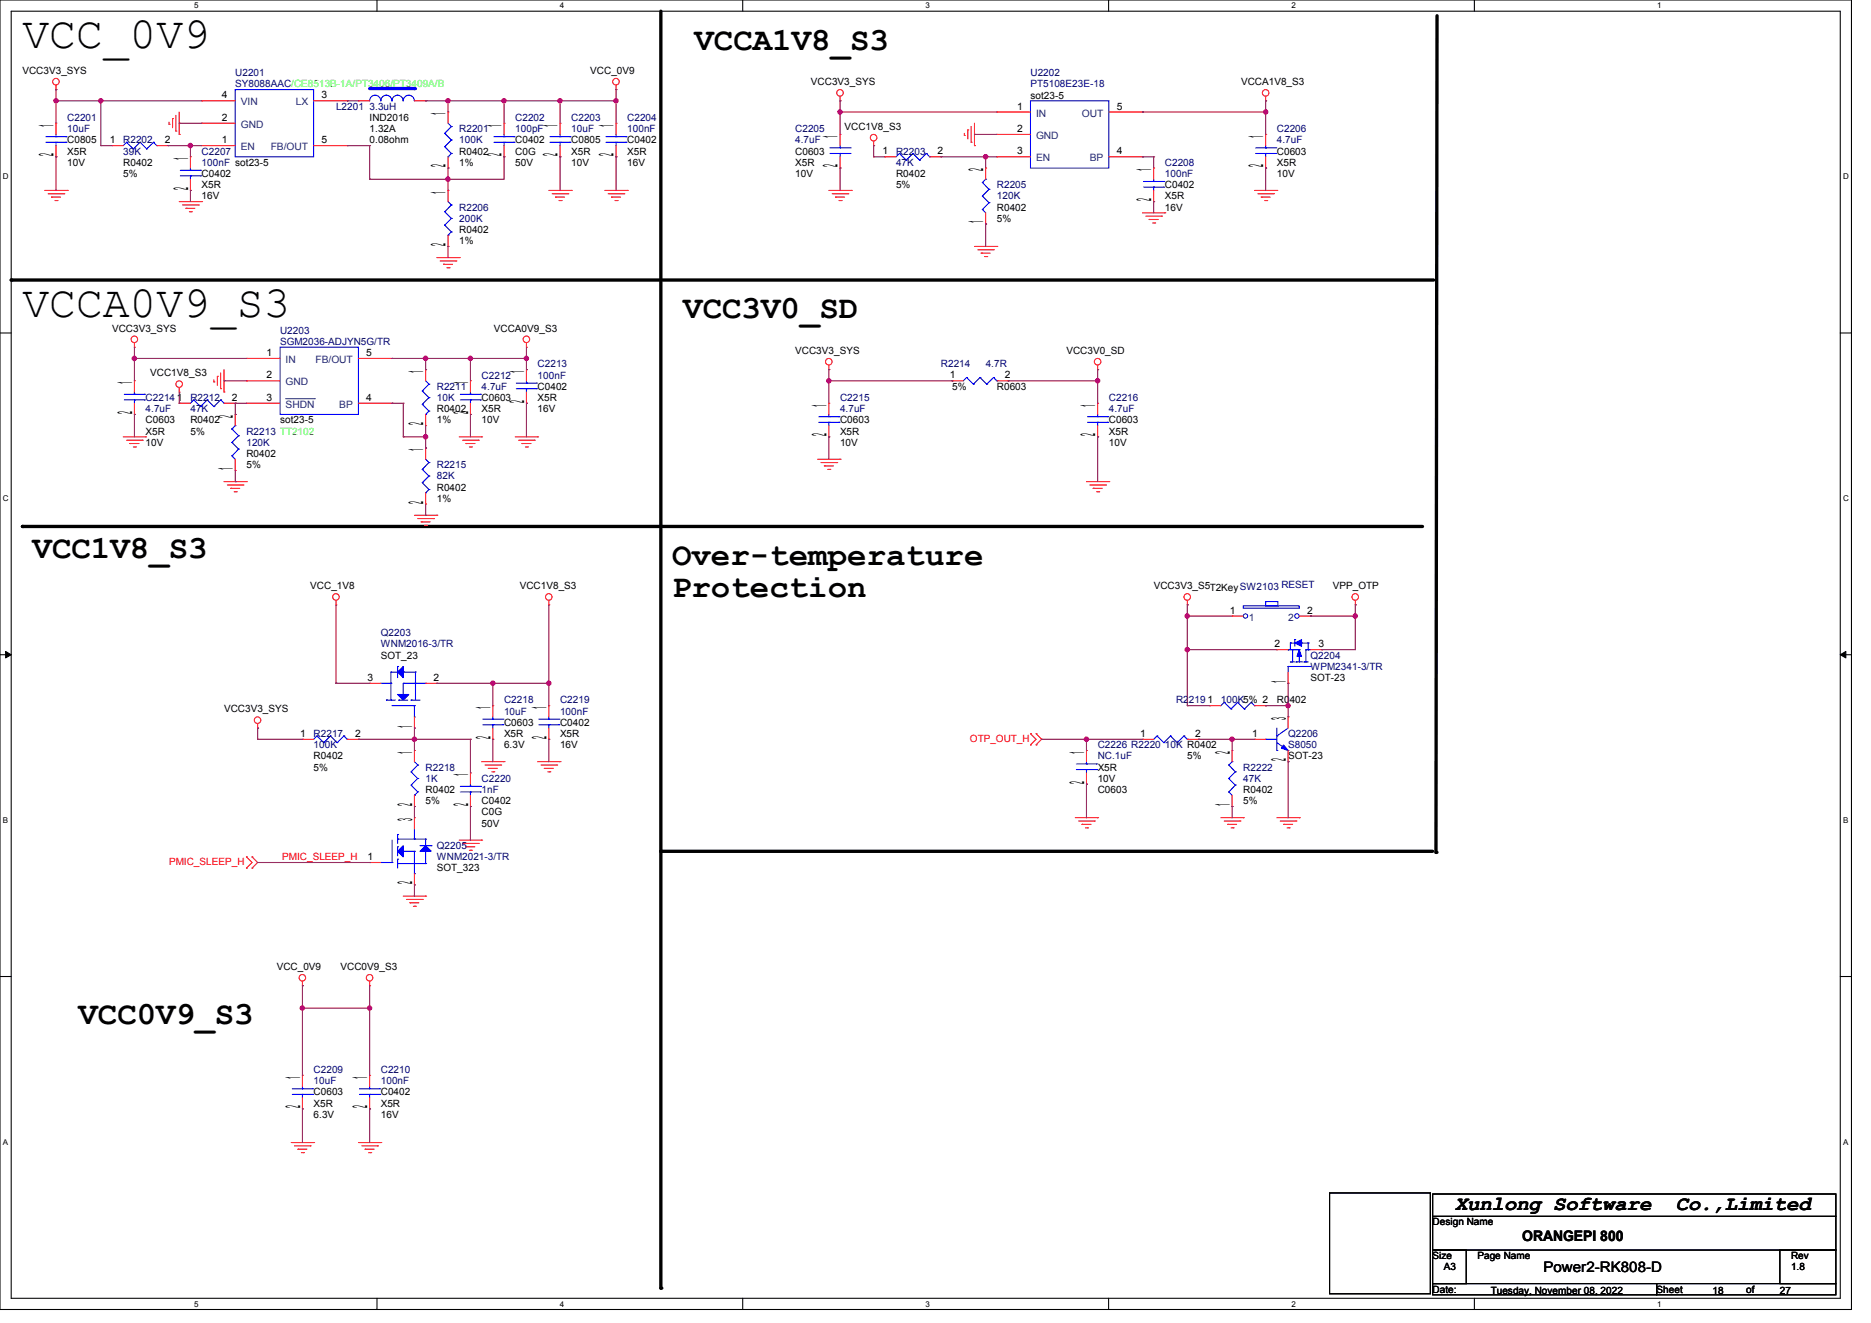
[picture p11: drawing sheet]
<svg xmlns="http://www.w3.org/2000/svg" width="297mm" height="210mm" viewBox="0 0 297 210" stroke-linecap="round" stroke-linejoin="round" font-family="sans-serif">
<defs><g id="words">
<g font-size="7.1">
<text x="3.6" y="7.7">VCC_0V9</text>
<text x="3.6" y="50.4">VCCA0V9_S3</text>
</g>
<g font-size="5.1">
<text x="110.2" y="7.9">VCCA1V8_S3</text>
<text x="108.5" y="50.5">VCC3V0_SD</text>
<text x="5.2" y="88.6">VCC1V8_S3</text>
<text x="106.7" y="89.7">Over-temperature</text>
<text x="106.7" y="94.8">Protection</text>
<text x="12.4" y="162.6">VCC0V9_S3</text>
</g>
<g font-size="3.2">
<text x="8.5" y="20.1" transform="rotate(-90 8.5 20.1)">1</text>
<text x="70.7" y="18.3" transform="rotate(-90 70.7 18.3)">1</text>
<text x="79.6" y="20.1" transform="rotate(-90 79.6 20.1)">1</text>
<text x="88.5" y="20.1" transform="rotate(-90 88.5 20.1)">1</text>
<text x="97.4" y="20.1" transform="rotate(-90 97.4 20.1)">1</text>
<text x="133" y="21.9" transform="rotate(-90 133 21.9)">1</text>
<text x="200.5" y="21.9" transform="rotate(-90 200.5 21.9)">1</text>
<text x="8.5" y="24.8" transform="rotate(-90 8.5 24.8)">2</text>
<text x="29.8" y="25.4" transform="rotate(-90 29.8 25.4)">1</text>
<text x="70.7" y="26.6" transform="rotate(-90 70.7 26.6)">2</text>
<text x="79.6" y="24.8" transform="rotate(-90 79.6 24.8)">2</text>
<text x="88.5" y="24.8" transform="rotate(-90 88.5 24.8)">2</text>
<text x="97.4" y="24.8" transform="rotate(-90 97.4 24.8)">2</text>
<text x="133" y="26.6" transform="rotate(-90 133 26.6)">2</text>
<text x="156.1" y="27.2" transform="rotate(-90 156.1 27.2)">2</text>
<text x="182.8" y="27.2" transform="rotate(-90 182.8 27.2)">1</text>
<text x="200.5" y="26.6" transform="rotate(-90 200.5 26.6)">2</text>
<text x="29.8" y="30.1" transform="rotate(-90 29.8 30.1)">2</text>
<text x="70.7" y="30.8" transform="rotate(-90 70.7 30.8)">1</text>
<text x="156.1" y="35.5" transform="rotate(-90 156.1 35.5)">1</text>
<text x="182.8" y="31.9" transform="rotate(-90 182.8 31.9)">2</text>
<text x="70.7" y="39" transform="rotate(-90 70.7 39)">2</text>
<text x="67.2" y="59.2" transform="rotate(-90 67.2 59.2)">1</text>
<text x="83.2" y="59.2" transform="rotate(-90 83.2 59.2)">1</text>
<text x="21" y="65.7" transform="rotate(-90 21 65.7)">2</text>
<text x="21" y="61" transform="rotate(-90 21 61)">1</text>
<text x="74.3" y="65.7" transform="rotate(-90 74.3 65.7)">2</text>
<text x="74.3" y="61" transform="rotate(-90 74.3 61)">1</text>
<text x="83.2" y="63.9" transform="rotate(-90 83.2 63.9)">2</text>
<text x="131.2" y="64.5" transform="rotate(-90 131.2 64.5)">1</text>
<text x="173.9" y="64.5" transform="rotate(-90 173.9 64.5)">1</text>
<text x="37" y="66.3" transform="rotate(-90 37 66.3)">2</text>
<text x="67.2" y="71.6" transform="rotate(-90 67.2 71.6)">1</text>
<text x="67.2" y="67.5" transform="rotate(-90 67.2 67.5)">2</text>
<text x="131.2" y="69.3" transform="rotate(-90 131.2 69.3)">2</text>
<text x="173.9" y="69.3" transform="rotate(-90 173.9 69.3)">2</text>
<text x="37" y="74.6" transform="rotate(-90 37 74.6)">1</text>
<text x="67.2" y="79.9" transform="rotate(-90 67.2 79.9)">2</text>
<text x="77.9" y="112.5" transform="rotate(-90 77.9 112.5)">1</text>
<text x="86.7" y="112.5" transform="rotate(-90 86.7 112.5)">1</text>
<text x="204.1" y="108.4" transform="rotate(-90 204.1 108.4)">1</text>
<text x="65.4" y="119.7" transform="rotate(-90 65.4 119.7)">1</text>
<text x="65.4" y="115.5" transform="rotate(-90 65.4 115.5)">1</text>
<text x="77.9" y="117.3" transform="rotate(-90 77.9 117.3)">2</text>
<text x="86.7" y="117.3" transform="rotate(-90 86.7 117.3)">2</text>
<text x="172.1" y="119.7" transform="rotate(-90 172.1 119.7)">1</text>
<text x="195.2" y="119.7" transform="rotate(-90 195.2 119.7)">2</text>
<text x="204.1" y="114.3" transform="rotate(-90 204.1 114.3)">3</text>
<text x="74.3" y="123.2" transform="rotate(-90 74.3 123.2)">1</text>
<text x="172.1" y="124.4" transform="rotate(-90 172.1 124.4)">2</text>
<text x="204.1" y="120.8" transform="rotate(-90 204.1 120.8)">2</text>
<text x="65.4" y="130.3" transform="rotate(-90 65.4 130.3)">3</text>
<text x="65.4" y="127.9" transform="rotate(-90 65.4 127.9)">2</text>
<text x="74.3" y="127.9" transform="rotate(-90 74.3 127.9)">2</text>
<text x="195.2" y="127.9" transform="rotate(-90 195.2 127.9)">1</text>
<text x="65.4" y="140.4" transform="rotate(-90 65.4 140.4)">2</text>
<text x="47.6" y="171.2" transform="rotate(-90 47.6 171.2)">1</text>
<text x="58.3" y="171.2" transform="rotate(-90 58.3 171.2)">1</text>
<text x="47.6" y="175.9" transform="rotate(-90 47.6 175.9)">2</text>
<text x="58.3" y="175.9" transform="rotate(-90 58.3 175.9)">2</text>
<text x="231" y="192.1">Xunlong Software</text>
<text x="266" y="192.1">Co.,Limited</text>
</g>
<g font-size="2.3">
<text x="241.6" y="197">ORANGEPI 800</text>
<text x="245" y="201.9">Power2-RK808-D</text>
</g>
<g font-size="1.6">
<text x="3.6" y="11.7">VCC3V3_SYS</text>
<text x="93.7" y="11.7">VCC_0V9</text>
<text x="35.2" y="15.6">4</text>
<text x="51" y="15.6">3</text>
<text x="128.7" y="13.5">VCC3V3_SYS</text>
<text x="161.4" y="17.4">1</text>
<text x="163.6" y="15.6">sot23-5</text>
<text x="177.3" y="17.4">5</text>
<text x="197" y="13.5">VCCA1V8_S3</text>
<text x="10.7" y="22.8">C0805</text>
<text x="17.4" y="22.7">1</text>
<text x="26.1" y="22.7">2</text>
<text x="35.2" y="22.7">1</text>
<text x="35.2" y="19.2">2</text>
<text x="51" y="22.7">5</text>
<text x="58.7" y="19.2">IND2016</text>
<text x="58.7" y="21">1.32A</text>
<text x="58.7" y="22.8">0.08ohm</text>
<text x="81.8" y="22.8">C0402</text>
<text x="90.7" y="22.8">C0805</text>
<text x="99.6" y="22.8">C0402</text>
<text x="134.1" y="20.6">VCC1V8_S3</text>
<text x="161.4" y="21">2</text>
<text x="10.7" y="24.5">X5R</text>
<text x="10.7" y="26.3">10V</text>
<text x="19.6" y="26.3">R0402</text>
<text x="19.6" y="28.1">5%</text>
<text x="32" y="28.1">C0402</text>
<text x="32" y="29.9">X5R</text>
<text x="72.9" y="24.5">R0402</text>
<text x="72.9" y="26.3">1%</text>
<text x="81.8" y="24.5">C0G</text>
<text x="81.8" y="26.3">50V</text>
<text x="90.7" y="24.5">X5R</text>
<text x="90.7" y="26.3">10V</text>
<text x="99.6" y="24.5">X5R</text>
<text x="99.6" y="26.3">16V</text>
<text x="126.2" y="24.5">C0603</text>
<text x="126.2" y="26.3">X5R</text>
<text x="126.2" y="28.1">10V</text>
<text x="140.1" y="24.5">1</text>
<text x="142.2" y="28.1">R0402</text>
<text x="142.2" y="29.9">5%</text>
<text x="148.8" y="24.5">2</text>
<text x="161.4" y="24.5">3</text>
<text x="177.3" y="24.5">4</text>
<text x="184.9" y="29.9">C0402</text>
<text x="202.7" y="24.5">C0603</text>
<text x="202.7" y="26.3">X5R</text>
<text x="202.7" y="28.1">10V</text>
<text x="32" y="31.6">16V</text>
<text x="158.2" y="33.4">R0402</text>
<text x="158.2" y="35.2">5%</text>
<text x="184.9" y="31.6">X5R</text>
<text x="184.9" y="33.4">16V</text>
<text x="72.9" y="37">R0402</text>
<text x="72.9" y="38.8">1%</text>
<text x="17.8" y="52.6">VCC3V3_SYS</text>
<text x="78.4" y="52.6">VCCA0V9_S3</text>
<text x="23.8" y="59.7">VCC1V8_S3</text>
<text x="42.3" y="56.5">1</text>
<text x="58.1" y="56.5">5</text>
<text x="126.2" y="56.2">VCC3V3_SYS</text>
<text x="169.3" y="56.2">VCC3V0_SD</text>
<text x="28.1" y="63.6">1</text>
<text x="36.8" y="63.6">2</text>
<text x="42.3" y="60.1">2</text>
<text x="42.3" y="63.6">3</text>
<text x="58.1" y="63.6">4</text>
<text x="69.3" y="65.4">R0402</text>
<text x="76.5" y="63.6">C0603</text>
<text x="76.5" y="65.4">X5R</text>
<text x="85.3" y="61.9">C0402</text>
<text x="85.3" y="63.6">X5R</text>
<text x="85.3" y="65.4">16V</text>
<text x="150.8" y="60.1">1</text>
<text x="151.1" y="61.9">5%</text>
<text x="158.2" y="61.9">R0603</text>
<text x="159.5" y="60.1">2</text>
<text x="23.1" y="67.2">C0603</text>
<text x="23.1" y="69">X5R</text>
<text x="23.1" y="70.8">10V</text>
<text x="30.2" y="67.2">R0402</text>
<text x="30.2" y="69">5%</text>
<text x="44.4" y="67.2">sot23-5</text>
<text x="69.3" y="67.2">1%</text>
<text x="76.5" y="67.2">10V</text>
<text x="133.3" y="67.2">C0603</text>
<text x="133.3" y="69">X5R</text>
<text x="133.3" y="70.8">10V</text>
<text x="176" y="67.2">C0603</text>
<text x="176" y="69">X5R</text>
<text x="176" y="70.8">10V</text>
<text x="39.1" y="72.5">R0402</text>
<text x="39.1" y="74.3">5%</text>
<text x="69.3" y="77.9">R0402</text>
<text x="69.3" y="79.7">1%</text>
<text x="49.3" y="93.5">VCC_1V8</text>
<text x="82.5" y="93.5">VCC1V8_S3</text>
<text x="183.1" y="93.5">VCC3V3_S5T2KeySW2103 RESET</text>
<text x="211.6" y="93.5">VPP_OTP</text>
<text x="195.2" y="97.4">1</text>
<text x="207.5" y="97.4">2</text>
<text x="60.5" y="104.5">SOT_23</text>
<text x="202.3" y="102.7">2</text>
<text x="209.3" y="102.7">3</text>
<text x="35.6" y="113.1">VCC3V3_SYS</text>
<text x="58.3" y="108.1">3</text>
<text x="68.8" y="108.1">2</text>
<text x="191.7" y="111.6">1</text>
<text x="202.7" y="111.7">R0</text>
<text x="204.7" y="111.7">402</text>
<text x="208" y="108.1">SOT-23</text>
<text x="47.6" y="117">1</text>
<text x="56.4" y="117">2</text>
<text x="80" y="115.2">C0603</text>
<text x="80" y="117">X5R</text>
<text x="80" y="118.8">6.3V</text>
<text x="88.9" y="115.2">C0402</text>
<text x="88.9" y="117">X5R</text>
<text x="88.9" y="118.8">16V</text>
<text x="181" y="117">1</text>
<text x="189.7" y="117">2</text>
<text x="198.8" y="117">1</text>
<text x="49.8" y="120.5">R0402</text>
<text x="49.8" y="122.3">5%</text>
<text x="67.6" y="125.9">R0402</text>
<text x="174.2" y="125.9">C0603</text>
<text x="174.2" y="122.3">X5R</text>
<text x="174.2" y="124.1">10V</text>
<text x="188.5" y="120.5">5%</text>
<text x="197.4" y="125.9">R0402</text>
<text x="204.5" y="120.5">SOT-23</text>
<text x="67.6" y="127.7">5%</text>
<text x="76.5" y="127.7">C0402</text>
<text x="76.5" y="129.4">C0G</text>
<text x="76.5" y="131.2">50V</text>
<text x="197.4" y="127.7">5%</text>
<text x="58.3" y="136.5">1</text>
<text x="69.3" y="138.3">SOT_323</text>
<text x="43.9" y="154">VCC_0V9</text>
<text x="54.1" y="154">VCC0V9_S3</text>
<text x="49.8" y="173.9">C0603</text>
<text x="60.5" y="173.9">C0402</text>
<text x="49.8" y="175.7">X5R</text>
<text x="49.8" y="177.4">6.3V</text>
<text x="60.5" y="175.7">X5R</text>
<text x="60.5" y="177.4">16V</text>
<text x="227.4" y="194.5">Design Name</text>
<text x="227.4" y="199.8">Size</text>
<text x="229.2" y="201.6">A3</text>
<text x="234.5" y="199.8">Page Name</text>
<text x="284.3" y="199.8">Rev</text>
<text x="284.3" y="201.6">1.8</text>
<text x="227.4" y="205.2">Date:</text>
<text x="236.6" y="205.4">Tuesday, November 08, 2022</text>
<text x="263" y="205.2">Sheet</text>
<text x="271.9" y="205.4">18</text>
<text x="277.2" y="205.2">of</text>
<text x="282.5" y="205.4">27</text>
</g>
<g font-size="1.6" fill="#000080">
<text x="37.3" y="12.1">U2201</text>
<text x="37.3" y="13.9">SY8088AAC/CE8513B-1A/PT3406/PT3409A/B</text>
<text x="53.3" y="17.4">L2201</text>
<text x="58.7" y="17.4">3.3uH</text>
<text x="163.6" y="12.1">U2202</text>
<text x="163.6" y="13.9">PT5108E23E-18</text>
<text x="10.7" y="19.2">C2201</text>
<text x="10.7" y="21">10uF</text>
<text x="19.6" y="22.8">R2202</text>
<text x="72.9" y="21">R2201</text>
<text x="72.9" y="22.8">100K</text>
<text x="81.8" y="19.2">C2202</text>
<text x="81.8" y="21">100pF</text>
<text x="90.7" y="19.2">C2203</text>
<text x="90.7" y="21">10uF</text>
<text x="99.6" y="19.2">C2204</text>
<text x="99.6" y="21">100nF</text>
<text x="126.2" y="21">C2205</text>
<text x="126.2" y="22.8">4.7uF</text>
<text x="202.7" y="21">C2206</text>
<text x="202.7" y="22.8">4.7uF</text>
<text x="19.6" y="24.5">39K</text>
<text x="32" y="24.5">C2207</text>
<text x="32" y="26.3">100nF sot23-5</text>
<text x="142.2" y="24.5">R2203</text>
<text x="142.2" y="26.3">47K</text>
<text x="158.2" y="29.9">R2205</text>
<text x="184.9" y="26.3">C2208</text>
<text x="184.9" y="28.1">100nF</text>
<text x="72.9" y="33.4">R2206</text>
<text x="72.9" y="35.2">200K</text>
<text x="158.2" y="31.6">120K</text>
<text x="44.4" y="53">U2203</text>
<text x="44.4" y="54.8">SGM2036-ADJYN5G/TR</text>
<text x="85.3" y="58.3">C2213</text>
<text x="149.4" y="58.3">R2214</text>
<text x="156.5" y="58.3">4.7R</text>
<text x="23.1" y="63.6">C2214</text>
<text x="23.1" y="65.4">4.7uF</text>
<text x="30.2" y="63.6">R2212</text>
<text x="30.2" y="65.4">47K</text>
<text x="69.3" y="61.9">R2211</text>
<text x="69.3" y="63.6">10K</text>
<text x="76.5" y="60.1">C2212</text>
<text x="76.5" y="61.9">4.7uF</text>
<text x="85.3" y="60.1">100nF</text>
<text x="133.3" y="63.6">C2215</text>
<text x="133.3" y="65.4">4.7uF</text>
<text x="176" y="63.6">C2216</text>
<text x="176" y="65.4">4.7uF</text>
<text x="39.1" y="69">R2213 TT2102</text>
<text x="39.1" y="70.8">120K</text>
<text x="69.3" y="74.3">R2215</text>
<text x="69.3" y="76.1">82K</text>
<text x="60.5" y="101">Q2203</text>
<text x="60.5" y="102.8">WNM2016-3/TR</text>
<text x="208" y="104.5">Q2204</text>
<text x="208" y="106.3">WPM2341-3/TR</text>
<text x="80" y="111.7">C2218</text>
<text x="80" y="113.4">10uF</text>
<text x="88.9" y="111.7">C2219</text>
<text x="88.9" y="113.4">100nF</text>
<text x="186.7" y="111.7">R2</text>
<text x="188.7" y="111.7">219</text>
<text x="193.8" y="111.7">100K5% 2</text>
<text x="49.8" y="117">R2217</text>
<text x="49.8" y="118.8">100K</text>
<text x="174.2" y="118.8">C2226 R2220</text>
<text x="184.9" y="118.8">10K R0402</text>
<text x="204.5" y="117">Q2206</text>
<text x="204.5" y="118.8">S8050</text>
<text x="67.6" y="122.3">R2218</text>
<text x="67.6" y="124.1">1K</text>
<text x="76.5" y="124.1">C2220</text>
<text x="76.5" y="125.9">1nF</text>
<text x="174.2" y="120.5">NC.1uF</text>
<text x="197.4" y="122.3">R2222</text>
<text x="197.4" y="124.1">47K</text>
<text x="69.3" y="134.8">Q2205</text>
<text x="69.3" y="136.5">WNM2021-3/TR</text>
<text x="49.8" y="170.3">C2209</text>
<text x="49.8" y="172.1">10uF</text>
<text x="60.5" y="170.3">C2210</text>
<text x="60.5" y="172.1">100nF</text>
</g>
<g font-size="1.6" fill="#004080">
<text x="38.2" y="16.7">VIN</text>
<text x="47" y="16.7">LX</text>
<text x="38.2" y="23.8">EN</text>
<text x="38.2" y="20.3">GND</text>
<text x="43" y="23.8">FB/OUT</text>
<text x="164.5" y="18.5">IN</text>
<text x="164.5" y="22.1">GND</text>
<text x="171.7" y="18.5">OUT</text>
<text x="164.5" y="25.6">EN</text>
<text x="173" y="25.6">BP</text>
<text x="45.3" y="57.6">IN</text>
<text x="50.1" y="57.6">FB/OUT</text>
<text x="45.3" y="61.2">GND</text>
<text x="45.3" y="64.7">SHDN</text>
<text x="53.8" y="64.7">BP</text>
<text x="198.2" y="98.5">1</text>
<text x="204.5" y="98.5">2</text>
</g>
<g font-size="1.6" fill="#f00">
<text x="154" y="117.7">OTP_OUT_H</text>
<text x="26.8" y="137.3">PMIC_SLEEP_H</text>
<text x="44.8" y="136.4">PMIC_SLEEP_H</text>
</g>
<g font-size="1.3">
<text x="30.8" y="1.3">5</text>
<text x="88.9" y="1.3">4</text>
<text x="146.9" y="1.3">3</text>
<text x="205" y="1.3">2</text>
<text x="263.1" y="1.3">1</text>
<text x=".4" y="28.4">D</text>
<text x="292.6" y="28.4">D</text>
<text x=".4" y="79.5">C</text>
<text x="292.6" y="79.5">C</text>
<text x=".4" y="130.6">B</text>
<text x="292.6" y="130.6">B</text>
<text x=".4" y="181.7">A</text>
<text x="292.6" y="181.7">A</text>
<text x="30.8" y="207.4">5</text>
<text x="88.9" y="207.4">4</text>
<text x="146.9" y="207.4">3</text>
<text x="205" y="207.4">2</text>
<text x="263.1" y="207.4">1</text>
</g>
</g></defs>
<g fill="none" stroke="#000" stroke-width=".17">
<path d="M0 0h293.9v207.9h-293.9zM1.8 1.8h290.3v204.3h-290.3zM59.8 0v1.8M117.9 0v1.8M176 0v1.8M234 0v1.8M0 52.9h1.8M292.1 52.9h1.8M0 103.9h1.8M292.1 103.9h1.8M0 155h1.8M292.1 155h1.8"/>
<path d="M211.1 189.4h16v16h-16zM227.4 189.5h64v3.6h-64zM227.4 193.1h64v5.3h-64zM227.4 198.4h5.3v5.4h-5.3zM282.5 198.4h8.9v5.4h-8.9zM59.8 206.1v1.8M117.9 206.1v1.8M176 206.1v1.8M227.4 203.8h35.6v1.7h-35.6zM234 206.1v1.8M263 203.8h28.4v1.7h-28.4z"/>
</g>
<path d="M.9 103.4l.9 .5-.9 .5zM292.1 103.9l.9-.5v1z" fill="#000"/>
<path d="M.9 103.4l.9 .5-.9 .5zM292.1 103.9l.9-.5v1z" fill="none" stroke="#000" stroke-width=".16"/>
<path d="M104.9 1.8v202.7M228.1 2.5l-.2 132.8M1.8 44.4h225.8M3.6 83.6h222.2M104.9 135.1h122.5" fill="none" stroke="#000" stroke-width=".53"/>
<g fill="#000">
<circle cx="1.8" cy="44.5" r=".26"/>
<circle cx="3.6" cy="83.6" r=".26"/>
<circle cx="104.9" cy="135.1" r=".26"/>
<circle cx="227.9" cy="135.3" r=".26"/>
<circle cx="104.9" cy="204.5" r=".26"/>
</g>
<g fill="none" stroke="#f00" stroke-width=".17">
<path d="M8.9 14.2h.1M8.9 13.5v.7M26.8 19.7h.1M26.8 19.4v.3M27.4 18.8h.1M27.4 18.8v1.5M27.9 18.3v2.5M28.4 17.8v3.5M97.8 14.2h.1M97.8 13.5v.7M133.3 16h.1M133.3 15.3v.7"/>
<path d="M154.7 19.6v3.5M200.9 16h.1M200.9 15.3v.7M7.1 30.2h3.6M7.6 30.8h2.5M8.2 31.3h.1M8.2 31.3h1.4M8.7 31.8h.4M9.1 31.8h.1M10.1 30.8h.1M10.7 30.2h.1M27.9 20.8h.1"/>
<path d="M28.4 21.3h.1M28.4 32h3.6M29 32.5h2.5M29.5 33.1h.1M29.5 33.1h1.4M30.1 33.6h.3M30.4 33.6h.1M31.5 32.5h.1M32 32h.1M87.1 30.2h3.6M87.7 30.8h2.4M88.2 31.3h.1"/>
<path d="M88.2 31.3h1.4M88.7 31.8h.4M89.1 31.8h.1M90.1 30.8h.1M90.7 30.2h.1M96 30.2h3.6M96.5 30.8h2.5M97.1 31.3h.1M97.1 31.3h1.4M97.6 31.8h.4M98 31.8h.1M99 30.8h.1"/>
<path d="M99.6 30.2h.1M131.6 30.2h3.5M132.1 30.8h2.5M132.6 31.3h.1M132.6 31.3h1.5M133.2 31.8h.3M133.5 31.8h.1M134.6 30.8h.1M135.1 30.2h.1M138.7 23.1h.1M138.7 22.4v.7M153.1 21.5h.1"/>
<path d="M153.1 21.2v.3M153.6 20.6h.1M153.6 20.6v1.5M154.2 22.6h.1M154.2 20.1v2.5M154.7 23.1h.1M154.7 39.1h3.5M155.2 39.6h2.5M157.7 39.6h.1M158.2 39.1h.1M181.4 33.8h3.5M181.9 34.3h2.5"/>
<path d="M182.4 34.8h.1M182.4 34.8h1.5M183 35.4h.3M183.3 35.4h.1M184.4 34.3h.1M184.9 33.8h.1M199.1 30.2h3.6M199.7 30.8h2.5M200.2 31.3h.1M200.2 31.3h1.4M200.7 31.8h.4M201.1 31.8h.1"/>
<path d="M202.2 30.8h.1M202.7 30.2h.1M21.3 55.1h.1M21.3 54.4v.7M34.5 59.7h.1M34.5 59.7v1.5M35 59.2v2.5M35.6 58.7v3.5M69.3 40.9h3.6M69.9 41.4h2.5M70.4 42h.1M70.4 42h1.4"/>
<path d="M71 42.5h.3M71.3 42.5h.1M72.4 41.4h.1M72.9 40.9h.1M83.6 55.1h.1M83.6 54.4v.7M131.6 58.7h.1M131.6 58v.7M155.7 40.2h.1M155.7 40.2h1.5M156.3 40.7h.3M156.6 40.7h.1"/>
<path d="M174.2 58.7h.1M174.2 58v.7M19.6 69.3h3.5M20.1 69.9h2.5M20.6 70.4h.1M20.6 70.4h1.5M21.2 71h.3M21.5 71h.1M22.6 69.9h.1M23.1 69.3h.1M28.4 62.2h.1M28.4 61.5v.7"/>
<path d="M34 60.6h.1M34 60.3v.3M35 61.7h.1M35.6 62.2h.1M35.6 76.5h3.5M36.1 77h2.5M36.6 77.5h.1M36.6 77.5h1.5M37.2 78.1h.3M37.5 78.1h.1M38.6 77h.1M39.1 76.5h.1"/>
<path d="M72.9 69.3h3.6M73.4 69.9h2.5M74 70.4h.1M74 70.4h1.4M74.5 71h.3M74.8 71h.1M75.9 69.9h.1M76.5 69.3h.1M81.8 69.3h3.5M82.3 69.9h2.5M82.8 70.4h.1M82.8 70.4h1.5"/>
<path d="M83.4 71h.3M83.7 71h.1M84.8 69.9h.1M85.3 69.3h.1M129.8 72.9h3.5M130.3 73.4h2.5M130.9 74h.1M130.9 74h1.4M131.4 74.5h.3M131.7 74.5h.1M132.8 73.4h.1M133.3 72.9h.1"/>
<path d="M172.5 76.5h3.5M173 77h2.5M173.5 77.5h.1M173.5 77.5h1.5M174.1 78.1h.3M174.4 78.1h.1M175.5 77h.1M176 76.5h.1M53.3 96h.1M53.3 95.3v.7M65.8 81.8h3.5M66.3 82.3h2.5"/>
<path d="M66.8 82.8h.1M66.8 82.8h1.5M67.4 83.4h.3M67.7 83.4h.1M68.8 82.3h.1M69.3 81.8h.1M87.1 96h.1M87.1 95.3v.7M188.5 96h.1M188.5 95.3v.7M215.1 96h.1M215.1 95.3v.7"/>
<path d="M40.9 115.6h.1M40.9 114.9v.7M65.8 119.1h.1M65.8 119.1v1.8M163.6 116.5h.1M163.6 118.2h.1M163.6 116.5l.9 .8-.9 .9M164.5 118.2h.1M164.5 116.5h.1M164.5 116.5l.9 .8-.9 .9M39.1 136h.1M39.1 137.8h.1"/>
<path d="M39.1 136l.9 .9-.9 .9M40 137.8h.1M40 136h.1M40 136l.9 .9-.9 .9M65.8 128h.1M65.8 126.2v1.8M72.9 133.3h3.6M73.4 133.9h2.5M74 134.4h.1M74 134.4h1.4M74.5 135h.3M74.8 135h.1"/>
<path d="M75.9 133.9h.1M76.5 133.3h.1M76.5 120.9h3.5M77 121.4h2.5M77.5 122h.1M77.5 122h1.5M78.1 122.5h.3M78.4 122.5h.1M79.5 121.4h.1M80 120.9h.1M85.3 120.9h3.6M85.9 121.4h2.5"/>
<path d="M86.4 122h.1M86.4 122h1.4M87 122.5h.3M87.3 122.5h.1M88.4 121.4h.1M88.9 120.9h.1M170.7 129.8h3.5M171.2 130.3h2.5M171.7 130.9h.1M171.7 130.9h1.5M172.3 131.4h.3M172.6 131.4h.1"/>
<path d="M173.7 130.3h.1M174.2 129.8h.1M193.8 129.8h3.6M194.3 130.3h2.5M194.9 130.9h.1M194.9 130.9h1.4M195.4 131.4h.3M195.7 131.4h.1M196.8 130.3h.1M197.4 129.8h.1M202.7 129.8h3.5M203.2 130.3h2.5"/>
<path d="M203.8 130.9h.1M203.8 130.9h1.4M204.3 131.4h.3M204.6 131.4h.1M205.7 130.3h.1M206.2 129.8h.1M48 156.5h.1M48 155.7v.8M58.7 156.5h.1M58.7 155.7v.8M64 142.2h3.6M64.5 142.8h2.5"/>
<path d="M65.1 143.3h.1M65.1 143.3h1.4M65.6 143.8h.4M66 143.8h.1M67 142.8h.1M67.6 142.2h.1M46.2 181.4h3.6M46.8 181.9h2.5M47.3 182.4h.1M47.3 182.4h1.4M47.8 183h.4M48.2 183h.1"/>
<path d="M49.3 181.9h.1M49.8 181.4h.1M56.9 181.4h3.6M57.4 181.9h2.5M58 182.4h.1M58 182.4h1.4M58.5 183h.3M58.8 183h.1M59.9 181.9h.1M60.5 181.4h.1"/>
<circle cx="8.9" cy="13" r=".52"/>
<circle cx="97.8" cy="13" r=".52"/>
<circle cx="133.3" cy="14.7" r=".52"/>
<circle cx="200.9" cy="14.7" r=".52"/>
<circle cx="138.7" cy="21.9" r=".52"/>
<circle cx="21.3" cy="53.9" r=".52"/>
<circle cx="83.6" cy="53.9" r=".52"/>
<circle cx="131.6" cy="57.4" r=".52"/>
<circle cx="174.2" cy="57.4" r=".52"/>
<circle cx="28.4" cy="61" r=".52"/>
<circle cx="53.3" cy="94.8" r=".52"/>
<circle cx="87.1" cy="94.8" r=".52"/>
<circle cx="188.5" cy="94.8" r=".52"/>
<circle cx="215.1" cy="94.8" r=".52"/>
<circle cx="40.9" cy="114.3" r=".52"/>
<circle cx="48" cy="155.2" r=".52"/>
<circle cx="58.7" cy="155.2" r=".52"/>
</g>
<path d="M65.3 122.5h.1M65.3 124.6h.1M65.3 122.5l1 1.1M65.3 124.6l1 1.1M65.8 126.2h.1M65.8 120.9l.5 .5M66.3 121.4h.1M66.3 123.6h.1M66.3 125.7h.1M66.3 121.4l-1 1.1M66.3 123.6l-1 1M66.3 125.7l-.5 .5" fill="none" stroke="#00f" stroke-width=".17"/>
<path d="M63.1 110.2h1.8l-.9 .9z" fill="#00f"/>
<path d="M63.1 110.2h1.8l-.9 .9z" fill="none" stroke="#00f" stroke-width=".17"/>
<path d="M63.1 106.7l.9-.9v1.8z" fill="#00f"/>
<g fill="none" stroke="#00f" stroke-width=".17">
<path d="M153.4 59.9h.1M153.4 59.9l-.5 .6M153.4 59.9l1.1 1.1M155.6 59.9h.1M155.6 59.9l-1.1 1.1M155.6 59.9l1 1.1M157.7 59.9h.1M157.7 59.9l-1.1 1.1M157.7 59.9l.5 .6M154.5 61h.1M156.6 61h.1M158.2 60.5h.1"/>
<path d="M60.5 108.5h1.6M61.3 111.1h.1M61.3 111.1h1.5M62.1 106.7h.1M62.1 111.1h.1M62.1 108.5h.1M62.1 106.7h1M62.1 106.7v4.4M62.2 112h3.6M63.1 106.7l.9-.9v1.8zM63.1 105.8h.1M63.1 105.8v1.8"/>
<path d="M63.3 111.1h.1M63.3 111.1h1.4M64 106.7h.1M64 108.5h.1M64 106.7h2M64 108.5h3.6M64 108.5v1.7M65.3 111.1h.1M65.3 111.1h1.4M65.8 112h.1M65.8 113.8h.1M65.8 112v1.8"/>
<path d="M66 106.7h.1M66 106.7v4.4M67.6 108.5h.1M204.5 103.1h.1M204.5 105.8h.1M204.5 103.1h1.7M204.5 105.8v.9M204.5 105.8h3.5M205.2 103.1h.1M205.2 103.1v2M206.2 103.1h.1M206.2 104h.1"/>
<path d="M206.2 103.1v.7M206.2 104v1.1M207.3 105.1h.1M207.3 103.1v2M207.7 103.1h.1M207.7 103.1h.3M208 105.8h.1"/>
</g>
<path d="M151.1 60.5h.1M151.1 60.5h1.8M158.2 60.5h1.8M160 60.5h.1M58.7 108.5h.1M58.7 108.5h1.8M65.8 115.6h.1M65.8 113.8v1.8M67.6 108.5h1.7M69.3 108.5h.1" fill="none" stroke="#f00" stroke-width=".17"/>
<path d="M206.2 103.1l.4 1.1h-.7z" fill="#00f"/>
<path d="M204.8 105.1h.1M204.8 105.1h.7M205.7 105.1h.1M205.7 105.1h1.1M206.2 103.1l.4 1.1h-.7zM207 105.1h.1M207 105.1h.7" fill="none" stroke="#00f" stroke-width=".17"/>
<path d="M205.5 102.1l1.1-.6v1.1z" fill="#00f"/>
<g fill="none" stroke="#00f" stroke-width=".17">
<path d="M37.3 14.2h12.5v10.7h-12.5zM28.6 27.9h3.2M28.6 27h3.2M30.2 27h.1M30.2 27.9h.1M30.2 26.7v.3M30.2 27.9v.5M31.8 27.9h.1M31.8 27h.1M82 61.7h3.2M82 60.8h3.2M83.6 60.8h.1"/>
<path d="M83.6 61.7h.1M83.6 60.5v.3M83.6 61.7v.5M85.2 61.7h.1M85.2 60.8h.1M197.4 96.2h8.8v.3h-8.8zM200.9 95.5h2v.7h-2zM200.9 117.3h.1M200.9 117.3h1.8M202.7 116.8h.1M202.7 119.1h.1M202.7 117.9l1.8 1.2"/>
<path d="M202.7 115.6v3.5M204.5 119.1h.1M204.5 115.6l-1.8 1.2M204.8 102.1h.1M204.8 103.1h.1M204.8 102.1h.7M204.8 102.1v1M205.5 102.1l1.1-.6v1.1zM205.5 101.5h.1M205.5 101.5v1.1M206.6 102.1h.1M206.6 102.1h1.1"/>
<path d="M207.3 103.1h.1M207.7 102.1h.1M207.7 102.1v1h-.4M195.1 125.7h.1M195.1 123.6h.1M195.1 121.4h.1M195.1 125.7l.5 .5M195.1 123.6l1 1M195.1 121.4l1 1.1M195.6 120.9h.1M195.6 120.9l-.5 .5M196.1 124.6h.1"/>
<path d="M196.1 122.5h.1M196.1 124.6l-1 1.1M196.1 122.5l-1 1.1"/>
<circle cx="197.7" cy="97.8" r=".35"/>
<circle cx="205.9" cy="97.8" r=".35"/>
</g>
<g fill="none" stroke="#f00" stroke-width=".17">
<path d="M32 19.6h.1M32 16h.1M32 19.6h5.3M32 16h5.3M49.8 16h5.3M55.1 16h.1M30.2 24.9h.1M30.2 30.2h.1M30.2 24.9v1.8M30.2 28.4v1.8M32 23.1h.1M32 23.1h5.3"/>
<path d="M49.8 23.1h5.3M55.1 23.1h.1M83.6 58.7h.1M83.6 58.7v1.8M83.6 64h.1M83.6 62.2v1.8M195.6 97.8h.1M195.6 97.8h1.8M206.2 97.8h1.8M208 97.8h.1M195.6 119.1h.1M195.6 119.1v1.8"/>
<path d="M202.7 103.1h.1M202.7 103.1h1.8M204.5 108.5h.1M204.5 106.7v1.8M208 103.1h1.8M209.8 103.1h.1M195.6 128h.1M195.6 126.2v1.8"/>
</g>
<path d="M203.8 118.2l.7 .9-1.1-.3z" fill="#00f"/>
<g fill="none" stroke="#00f" stroke-width=".17">
<path d="M96.2 22.6h3.2M96.2 21.7h3.2M97.8 21.7h.1M97.8 22.6h.1M97.8 21.3v.4M97.8 22.6v.5M99.4 22.6h.1M99.4 21.7h.1M19.7 63.5h3.2M19.7 62.6h3.2M21.3 62.6h.1M21.3 63.5h.1"/>
<path d="M21.3 62.2v.4M21.3 63.5v.5M22.9 63.5h.1M22.9 62.6h.1M30.8 63.5h.1M30.8 63.5l-.6 .5M30.8 63.5l1 1M31.8 64.5h.1M32.9 63.5h.1M32.9 63.5l-1.1 1M32.9 63.5l1.1 1M34 64.5h.1"/>
<path d="M35 63.5h.1M35 63.5l-1 1M35 63.5l.6 .5M35.6 64h.1M67 62.1h.1M67 64.2h.1M67 74.5h.1M67 76.6h.1M67 62.1l1.1 1M67 64.2l1.1 1.1M67 74.5l1.1 1.1M67 76.6l1.1 1.1"/>
<path d="M67.6 65.8h.1M67.6 78.2h.1M67.6 60.5l.5 .5M67.6 72.9l.5 .5M68.1 61h.1M68.1 63.1h.1M68.1 65.3h.1M68.1 73.4h.1M68.1 75.6h.1M68.1 77.7h.1M68.1 61l-1.1 1.1M68.1 63.1l-1.1 1.1"/>
<path d="M68.1 65.3l-.5 .5M68.1 73.4l-1.1 1.1M68.1 75.6l-1.1 1M68.1 77.7l-.5 .5M172.6 67h3.3M172.6 66.1h3.3M174.2 66.1h.1M174.2 67h.1M174.2 65.8v.3M174.2 67v.6M175.9 67h.1M175.9 66.1h.1"/>
<path d="M50.3 116.8h.1M50.3 116.8l-.5 .5M50.3 116.8l1.1 1.1M51.4 117.9h.1M52.5 116.8h.1M52.5 116.8l-1.1 1.1M52.5 116.8l1 1.1M53.5 117.9h.1M54.6 116.8h.1M54.6 116.8l-1.1 1.1M54.6 116.8l.5 .5M55.1 117.3h.1"/>
<path d="M203.8 118.2l.7 .9-1.1-.3zM46.4 173.7h3.2M46.4 172.8h3.2M48 172.8h.1M48 173.7h.1M48 172.5v.3M48 173.7v.5M49.6 173.7h.1M49.6 172.8h.1"/>
</g>
<g fill="none" stroke="#f00" stroke-width=".17">
<path d="M97.8 19.6h.1M97.8 19.6v1.7M97.8 24.9h.1M97.8 23.1v1.8M67.6 58.7h.1M67.6 58.7v1.8M21.3 60.5h.1M21.3 65.8h.1M21.3 60.5v1.7M21.3 64v1.8M28.4 64h.1M28.4 64h1.8"/>
<path d="M35.6 64h1.7M37.3 64h.1M67.6 67.6h.1M67.6 71.1h.1M67.6 65.8v1.8M67.6 71.1v1.8M67.6 78.2v1.8M174.2 64h.1M174.2 69.3h.1M174.2 64v1.8M174.2 67.6v1.7M67.6 80h.1"/>
<path d="M48 117.3h.1M48 117.3h1.8M55.1 117.3h1.8M56.9 117.3h.1M199.1 117.3h.1M199.1 117.3h1.8M204.5 113.8h.1M204.5 113.8v1.8M204.5 119.1v1.8M204.5 120.9h.1M48 170.7h.1M48 176h.1"/>
<path d="M48 170.7v1.8M48 174.2v1.8"/>
</g>
<path d="M64 134.2v1.8l-.9-.9z" fill="#00f"/>
<path d="M64 134.2v1.8l-.9-.9z" fill="none" stroke="#00f" stroke-width=".17"/>
<path d="M67.6 134.2l.9 .9h-1.8z" fill="#00f"/>
<g fill="none" stroke="#00f" stroke-width=".17">
<path d="M58.7 16a.88 .88 0 0 1 .9-.9 .88 .88 0 0 1 .8 .9h.1a.88 .88 0 0 1 .8-.9 .88 .88 0 0 1 .9 .9 .88 .88 0 0 1 .9-.9 .88 .88 0 0 1 .9 .9M64 16a.88 .88 0 0 1 .9-.9 .88 .88 0 0 1 .9 .9M71.1 19.6l.5 .5M163.6 16h12.4v10.7h-12.4zM20.1 22.6h.1M20.1 22.6l-.5 .5M20.1 22.6l1.1 1M21.2 23.6h.1M22.2 22.6h.1M22.2 22.6l-1 1M22.2 22.6l1.1 1M23.3 23.6h.1"/>
<path d="M24.4 22.6h.1M24.4 22.6l-1.1 1M24.4 22.6l.5 .5M24.9 23.1h.1M70.6 21.2h.1M70.6 23.3h.1M70.6 33.6h.1M70.6 35.7h.1M70.6 21.2l1 1M70.6 23.3l1 1.1M70.6 33.6l1 1.1M70.6 35.7l1 1.1"/>
<path d="M71.1 24.9h.1M71.1 37.3h.1M71.1 32l.5 .5M71.6 20.1h.1M71.6 22.2h.1M71.6 24.4h.1M71.6 32.5h.1M71.6 34.7h.1M71.6 36.8h.1M71.6 20.1l-1 1.1M71.6 22.2l-1 1.1M71.6 24.4l-.5 .5"/>
<path d="M71.6 32.5l-1 1.1M71.6 34.7l-1 1M71.6 36.8l-.5 .5M131.7 24.4h3.3M131.7 23.5h3.3M133.3 23.5h.1M133.3 24.4h.1M133.3 23.1v.4M133.3 24.4v.5M135 24.4h.1M135 23.5h.1M142.8 24.4h.1"/>
<path d="M142.8 24.4l-.6 .5M142.8 24.4l1 1M143.8 25.4h.1M144.9 24.4h.1M144.9 24.4l-1.1 1M144.9 24.4l1.1 1M146 25.4h.1M147 24.4h.1M147 24.4l-1 1M147 24.4l.6 .5M147.6 24.9h.1M155.9 33.3h.1"/>
<path d="M155.9 31.1h.1M155.9 29h.1M155.9 33.3l.6 .5M155.9 31.1l1.1 1.1M155.9 29l1.1 1.1M156.5 28.4h.1M156.5 28.4l-.6 .6M157 32.2h.1M157 30.1h.1M157 32.2l-1.1 1.1M157 30.1l-1.1 1M181.5 29.7h3.2"/>
<path d="M181.5 28.8h3.2M183.1 28.8h.1M183.1 29.7h.1M183.1 28.4v.4M183.1 29.7v.5M184.7 29.7h.1M184.7 28.8h.1M44.4 55.1h12.5v10.7h-12.5zM73.1 63.5h3.2M73.1 62.6h3.2M74.7 62.6h.1M74.7 63.5h.1"/>
<path d="M74.7 62.2v.4M74.7 63.5v.5M76.3 63.5h.1M76.3 62.6h.1M130 67h3.2M130 66.1h3.2M131.6 66.1h.1M131.6 67h.1M131.6 65.8v.3M131.6 67v.6M133.2 67h.1M133.2 66.1h.1"/>
<path d="M76.6 115h3.2M76.6 114.2h3.2M78.2 114.2h.1M78.2 115h.1M78.2 113.8v.4M78.2 115v.6M79.8 115h.1M79.8 114.2h.1M85.5 115h3.2M85.5 114.2h3.2M87.1 114.2h.1M87.1 115h.1"/>
<path d="M87.1 113.8v.4M87.1 115v.6M88.7 115h.1M88.7 114.2h.1M183.7 116.8h.1M183.7 116.8l-.6 .5M183.7 116.8l1 1.1M184.7 117.9h.1M185.8 116.8h.1M185.8 116.8l-1.1 1.1M185.8 116.8l1.1 1.1M186.9 117.9h.1"/>
<path d="M187.9 116.8h.1M187.9 116.8l-1 1.1M187.9 116.8l.6 .5M188.5 117.3h.1M194.3 111.5h.1M194.3 111.5l-.5 .5M194.3 111.5l1.1 1M195.4 112.5h.1M196.5 111.5h.1M196.5 111.5l-1.1 1M196.5 111.5l1 1M197.5 112.5h.1"/>
<path d="M198.6 111.5h.1M198.6 111.5l-1.1 1M198.6 111.5l.5 .5M199.1 112h.1M60.5 136.9h.1M60.5 136.9h1.7M62.2 136.9h.1M62.2 133.3v3.6M63.1 136.4h.1M63.1 134.4h.1M63.1 132.5h.1M63.1 133.2h.1"/>
<path d="M63.1 132.5v1.4M63.1 134.4v1.4M63.1 136.4v1.4M63.1 137.1h4.5M63.1 133.2h4.5M64 135.1h1.8M65.8 133.2h.1M65.8 135.1h.1M65.8 138.7h.1M65.8 131.6v1.6M65.8 135.1v3.6M66.7 134.2h1.8"/>
<path d="M67.6 134.2l.9 .9h-1.8zM67.6 137.1h.1M67.6 135.1h.1M67.6 133.2h.1M67.6 133.2v1M67.6 135.1v2M68.5 134.2h.1M73.1 125.7h3.2M73.1 124.8h3.2M74.7 124.8h.1M74.7 125.7h.1M74.7 124.5v.3"/>
<path d="M74.7 125.7v.5M76.3 125.7h.1M76.3 124.8h.1"/>
</g>
<g fill="none" stroke="#f00" stroke-width=".17">
<path d="M71.1 17.8h.1M71.1 17.8v1.8M158.2 17.8h.1M158.2 17.8h5.4M176 17.8h5.4M181.4 17.8h.1M17.8 23.1h.1M17.8 23.1h1.8M24.9 23.1h1.8M26.7 23.1h.1M71.1 26.7h.1M71.1 30.2h.1"/>
<path d="M71.1 39.1h.1M71.1 24.9v1.8M71.1 30.2v1.8M71.1 37.3v1.8M133.3 21.3h.1M133.3 26.7h.1M133.3 21.3v1.8M133.3 24.9v1.8M140.5 24.9h.1M140.5 24.9h1.7M147.6 24.9h1.8M149.4 24.9h.1"/>
<path d="M156.5 35.6h.1M156.5 26.7h.1M156.5 26.7v1.7M156.5 33.8v1.8M158.2 21.3h.1M158.2 24.9h.1M158.2 21.3h5.4M158.2 24.9h5.4M176 24.9h5.4M181.4 24.9h.1M183.1 26.7h.1M183.1 32h.1"/>
<path d="M183.1 26.7v1.7M183.1 30.2v1.8M39.1 56.9h.1M39.1 56.9h5.3M56.9 56.9h5.3M62.2 56.9h.1M39.1 60.5h.1M39.1 64h.1M39.1 60.5h5.3M39.1 64h5.3M56.9 64h5.3M62.2 64h.1"/>
<path d="M74.7 60.5h.1M74.7 65.8h.1M74.7 60.5v1.7M74.7 64v1.8M131.6 64h.1M131.6 69.3h.1M131.6 64v1.8M131.6 67.6v1.7M78.2 112h.1M78.2 117.3h.1M78.2 112v1.8M78.2 115.6v1.7"/>
<path d="M87.1 112h.1M87.1 117.3h.1M87.1 112v1.8M87.1 115.6v1.7M181.4 117.3h.1M181.4 117.3h1.7M188.5 117.3h1.7M190.2 117.3h.1M192 112h.1M192 112h1.8M199.1 112h1.8M200.9 112h.1"/>
<path d="M58.7 136.9h.1M58.7 136.9h1.8M65.8 129.8h.1M65.8 129.8v1.8M65.8 138.7v1.8M74.7 122.7h.1M74.7 128h.1M74.7 122.7v1.8M74.7 126.2v1.8M65.8 140.5h.1"/>
</g>
<path d="M45.3 63.3h4.6M49.9 63.3h.1" fill="none" stroke="#004080" stroke-width=".16"/>
<path d="M58.7 14.1h7.1" fill="none" stroke="#00f" stroke-width=".53"/>
<circle cx="65.8" cy="14.1" r=".26" fill="#00f"/>
<g fill="none" stroke="#f00" stroke-width=".17">
<path d="M8.9 19.6h.1M8.9 19.6v1.7M56.9 16h.1M56.9 16h1.8M65.8 16h1.8M67.6 16h.1M80 19.6h.1M80 19.6v1.7M88.9 19.6h.1M88.9 19.6v1.7M8.9 24.9h.1M8.9 23.1v1.8"/>
<path d="M80 24.9h.1M80 23.1v1.8M88.9 24.9h.1M88.9 23.1v1.8M200.9 21.3h.1M200.9 26.7h.1M200.9 21.3v1.8M200.9 24.9v1.8M37.3 74.7h.1M37.3 65.8h.1M37.3 65.8v1.8M37.3 72.9v1.8"/>
<path d="M172.5 119.1h.1M172.5 119.1v1.8M172.5 124.5h.1M172.5 122.7v1.8M58.7 170.7h.1M58.7 176h.1M58.7 170.7v1.8M58.7 174.2v1.8"/>
</g>
<g fill="none" stroke="#00f" stroke-width=".17">
<path d="M7.3 22.6h3.2M7.3 21.7h3.2M8.9 21.7h.1M8.9 22.6h.1M8.9 21.3v.4M8.9 22.6v.5M10.5 22.6h.1M10.5 21.7h.1M78.4 22.6h3.2M78.4 21.7h3.2M80 21.7h.1M80 22.6h.1"/>
<path d="M80 21.3v.4M80 22.6v.5M81.6 22.6h.1M81.6 21.7h.1M87.3 22.6h3.2M87.3 21.7h3.2M88.9 21.7h.1M88.9 22.6h.1M88.9 21.3v.4M88.9 22.6v.5M90.5 22.6h.1M90.5 21.7h.1"/>
<path d="M199.3 24.4h3.2M199.3 23.5h3.2M200.9 23.5h.1M200.9 24.4h.1M200.9 23.1v.4M200.9 24.4v.5M202.5 24.4h.1M202.5 23.5h.1M36.8 72.4h.1M36.8 70.2h.1M36.8 68.1h.1M36.8 72.4l.5 .5"/>
<path d="M36.8 70.2l1.1 1.1M36.8 68.1l1.1 1.1M37.3 67.6h.1M37.3 67.6l-.5 .5M37.9 71.3h.1M37.9 69.2h.1M37.9 71.3l-1.1 1.1M37.9 69.2l-1.1 1M170.9 122.2h3.2M170.9 121.3h3.2M172.5 121.3h.1M172.5 122.2h.1"/>
<path d="M172.5 120.9v.4M172.5 122.2v.5M174.1 122.2h.1M174.1 121.3h.1M57.1 173.7h3.2M57.1 172.8h3.2M58.7 172.8h.1M58.7 173.7h.1M58.7 172.5v.3M58.7 173.7v.5M60.3 173.7h.1M60.3 172.8h.1"/>
</g>
<path d="M30.2 23.1h.1M30.2 23.1v1.8M30.2 23.1h1.8" fill="none" stroke="#800040" stroke-width=".17"/>
<circle cx="30.2" cy="23.1" r=".35" fill="#f0f"/>
<circle cx="30.2" cy="23.1" r=".35" fill="none" stroke="#f0f" stroke-width=".17"/>
<g fill="none" stroke="#800040" stroke-width=".17">
<path d="M71.1 16h.1M71.1 16v1.8M80 16h.1M80 16v3.6M80 16h8.9M55.1 23.1h.1M55.1 23.1h3.6M71.1 39.1h.1M71.1 26.7h.1M71.1 28.4h.1M71.1 26.7v3.5M71.1 39.1v1.8"/>
<path d="M80 24.9h.1M80 24.9v3.5h-8.9"/>
</g>
<circle cx="71.1" cy="28.4" r=".35" fill="#f0f"/>
<circle cx="71.1" cy="28.4" r=".35" fill="none" stroke="#f0f" stroke-width=".17"/>
<path d="M16 16h.1M16 16v7.1M28.4 19.6h.1M28.4 19.6h3.6M71.1 16h.1M71.1 16h8.9M8.9 24.9h.1M8.9 24.9v5.3M26.7 23.1h.1M26.7 23.1h3.5M30.2 30.2h.1M30.2 30.2v1.8" fill="none" stroke="#800040" stroke-width=".17"/>
<circle cx="80" cy="16" r=".35" fill="#f0f"/>
<circle cx="80" cy="16" r=".35" fill="none" stroke="#f0f" stroke-width=".17"/>
<circle cx="71.1" cy="16" r=".35" fill="#f0f"/>
<circle cx="71.1" cy="16" r=".35" fill="none" stroke="#f0f" stroke-width=".17"/>
<g fill="none" stroke="#800040" stroke-width=".17">
<path d="M8.9 16h.1M8.9 16v3.6M16 16h.1M16 16h16M55.1 16h.1M55.1 16h1.8M88.9 16h.1M88.9 16v3.6M58.7 28.4h.1M58.7 23.1h.1M58.7 28.4h12.4M58.7 23.1v5.3"/>
<path d="M88.9 24.9h.1M88.9 24.9v5.3"/>
</g>
<circle cx="16" cy="16" r=".35" fill="#f0f"/>
<circle cx="16" cy="16" r=".35" fill="none" stroke="#f0f" stroke-width=".17"/>
<path d="M8.9 14.2h.1M8.9 14.2v1.8M67.6 16h.1M67.6 16h3.5M16 23.1h.1M16 23.1h1.8" fill="none" stroke="#800040" stroke-width=".17"/>
<circle cx="8.9" cy="16" r=".35" fill="#f0f"/>
<circle cx="8.9" cy="16" r=".35" fill="none" stroke="#f0f" stroke-width=".17"/>
<path d="M8.9 16h.1M8.9 16h7.1M88.9 16h.1M88.9 16h8.9M97.8 14.2h.1M97.8 16h.1M97.8 14.2v5.4M97.8 24.9h.1M97.8 24.9v5.3" fill="none" stroke="#800040" stroke-width=".17"/>
<circle cx="97.8" cy="16" r=".35" fill="#f0f"/>
<circle cx="97.8" cy="16" r=".35" fill="none" stroke="#f0f" stroke-width=".17"/>
<circle cx="88.9" cy="16" r=".35" fill="#f0f"/>
<circle cx="88.9" cy="16" r=".35" fill="none" stroke="#f0f" stroke-width=".17"/>
<path d="M131.6 60.5h.1M131.6 60.5v3.5M131.6 60.5h19.5M151.1 60.5h.1" fill="none" stroke="#800040" stroke-width=".17"/>
<circle cx="131.6" cy="60.4" r=".35" fill="#f0f"/>
<circle cx="131.6" cy="60.4" r=".35" fill="none" stroke="#f0f" stroke-width=".17"/>
<path d="M174.2 58.7h.1M174.2 58.7v5.3M131.6 69.3h.1M131.6 69.3v3.6M160 60.5h.1M160 60.5h14.2M174.2 69.3h.1M174.2 60.5h.1M174.2 69.3v7.2" fill="none" stroke="#800040" stroke-width=".17"/>
<circle cx="174.2" cy="60.4" r=".35" fill="#f0f"/>
<circle cx="174.2" cy="60.4" r=".35" fill="none" stroke="#f0f" stroke-width=".17"/>
<g fill="none" stroke="#800040" stroke-width=".17">
<path d="M133.3 16h.1M133.3 17.8h.1M133.3 16v1.8M133.3 17.8h24.9M154.7 21.3h.1M154.7 21.3h3.5M156.5 24.9h.1M156.5 24.9h1.7M183.1 32h.1M183.1 24.9h.1M183.1 24.9v1.8M183.1 32v1.8"/>
<path d="M200.9 26.7h.1M200.9 26.7v3.5M131.6 58.7h.1M131.6 58.7v1.8"/>
</g>
<circle cx="133.3" cy="17.8" r=".35" fill="#f0f"/>
<circle cx="133.3" cy="17.8" r=".35" fill="none" stroke="#f0f" stroke-width=".17"/>
<path d="M181.4 17.8h.1M181.4 17.8h19.5M200.9 17.8h.1M200.9 17.8v3.5M181.4 24.9h.1M181.4 24.9h1.7" fill="none" stroke="#800040" stroke-width=".17"/>
<circle cx="200.9" cy="17.8" r=".35" fill="#f0f"/>
<circle cx="200.9" cy="17.8" r=".35" fill="none" stroke="#f0f" stroke-width=".17"/>
<path d="M133.3 17.8h.1M133.3 17.8v3.5M200.9 16h.1M200.9 16v1.8M133.3 26.7h.1M133.3 26.7v3.5M149.4 24.9h.1M149.4 24.9h7.1M156.5 24.9h.1M156.5 24.9v1.8" fill="none" stroke="#800040" stroke-width=".17"/>
<circle cx="156.5" cy="24.9" r=".35" fill="#f0f"/>
<circle cx="156.5" cy="24.9" r=".35" fill="none" stroke="#f0f" stroke-width=".17"/>
<path d="M138.7 23.1h.1M138.7 23.1v1.8M156.5 35.6h.1M156.5 35.6v3.5M53.3 96v12.5M87.1 96v12.5M53.3 108.5h.1M53.3 108.5h5.4M87.1 108.5h.1" fill="none" stroke="#800040" stroke-width=".17"/>
<circle cx="87.1" cy="108.4" r=".35" fill="#f0f"/>
<circle cx="87.1" cy="108.4" r=".35" fill="none" stroke="#f0f" stroke-width=".17"/>
<path d="M69.3 108.5h.1M69.3 108.5h8.9" fill="none" stroke="#800040" stroke-width=".17"/>
<circle cx="78.2" cy="108.4" r=".35" fill="#f0f"/>
<circle cx="78.2" cy="108.4" r=".35" fill="none" stroke="#f0f" stroke-width=".17"/>
<g fill="none" stroke="#800040" stroke-width=".17">
<path d="M40.9 117.3h.1M40.9 115.6h.1M40.9 117.3h7.1M40.9 115.6v1.7M56.9 117.3h.1M56.9 117.3h17.8M65.8 115.6h.1M65.8 117.3h.1M65.8 115.6v3.5M74.7 117.3h.1M74.7 117.3v5.4M78.2 117.3h.1"/>
<path d="M78.2 108.5h.1M78.2 108.5v3.5M78.2 117.3v3.6M78.2 108.5h8.9M87.1 117.3h.1M87.1 108.5h.1M87.1 108.5v3.5M87.1 117.3v3.6M40.9 136.9h17.8M58.7 136.9h.1M65.8 128h.1M65.8 128v1.8"/>
<path d="M74.7 128h.1M74.7 128v5.3M65.8 140.5h.1M65.8 140.5v1.7"/>
</g>
<circle cx="65.8" cy="117.3" r=".35" fill="#f0f"/>
<circle cx="65.8" cy="117.3" r=".35" fill="none" stroke="#f0f" stroke-width=".17"/>
<path d="M48 156.5h.1M48 156.5v3.5" fill="none" stroke="#800040" stroke-width=".17"/>
<circle cx="48" cy="160" r=".35" fill="#f0f"/>
<circle cx="48" cy="160" r=".35" fill="none" stroke="#f0f" stroke-width=".17"/>
<g fill="none" stroke="#800040" stroke-width=".17">
<path d="M67.6 58.7h.1M67.6 56.9h.1M67.6 56.9v1.8M67.6 56.9h7.1M37.3 65.8h.1M37.3 64h.1M37.3 64v1.8M37.3 64h1.8M67.6 69.3h.1M67.6 67.6v1.7M48 176h.1M48 176v5.4"/>
<path d="M58.7 176h.1M58.7 176v5.4"/>
</g>
<circle cx="67.6" cy="69.3" r=".35" fill="#f0f"/>
<circle cx="67.6" cy="69.3" r=".35" fill="none" stroke="#f0f" stroke-width=".17"/>
<path d="M74.7 56.9h.1M74.7 56.9h8.9v1.8M83.6 58.7h.1M64 69.3h.1M64 69.3h3.6v1.8M67.6 71.1h.1M83.6 64h.1M83.6 64v5.3M67.6 81.8h.1M67.6 80v1.8" fill="none" stroke="#800040" stroke-width=".17"/>
<circle cx="83.6" cy="56.9" r=".35" fill="#f0f"/>
<circle cx="83.6" cy="56.9" r=".35" fill="none" stroke="#f0f" stroke-width=".17"/>
<circle cx="74.7" cy="56.9" r=".35" fill="#f0f"/>
<circle cx="74.7" cy="56.9" r=".35" fill="none" stroke="#f0f" stroke-width=".17"/>
<path d="M21.3 56.9h.1M21.3 56.9h17.8M35.6 60.5h.1M35.6 60.5h3.5" fill="none" stroke="#800040" stroke-width=".17"/>
<circle cx="21.3" cy="56.9" r=".35" fill="#f0f"/>
<circle cx="21.3" cy="56.9" r=".35" fill="none" stroke="#f0f" stroke-width=".17"/>
<path d="M62.2 56.9h.1M62.2 56.9h5.4M74.7 56.9h.1M74.7 56.9v3.6M64 64h.1M64 64v5.3M74.7 65.8h.1M74.7 65.8v3.5" fill="none" stroke="#800040" stroke-width=".17"/>
<circle cx="67.6" cy="56.9" r=".35" fill="#f0f"/>
<circle cx="67.6" cy="56.9" r=".35" fill="none" stroke="#f0f" stroke-width=".17"/>
<g fill="none" stroke="#800040" stroke-width=".17">
<path d="M138.7 24.9h.1M138.7 24.9h1.8M21.3 56.9h.1M21.3 55.1v5.4M83.6 56.9h.1M83.6 55.1v1.8M21.3 65.8h.1M21.3 65.8v3.5M28.4 64h.1M28.4 62.2v1.8M37.3 76.5h.1M37.3 74.7v1.8"/>
<path d="M62.2 64h.1M62.2 64h1.8M58.7 156.5v14.2M48 160h.1M48 160v10.7M48 160h10.7M58.7 160h.1"/>
</g>
<circle cx="58.7" cy="160" r=".35" fill="#f0f"/>
<circle cx="58.7" cy="160" r=".35" fill="none" stroke="#f0f" stroke-width=".17"/>
<path d="M208 97.8h.1M208 97.8h7.1M215.1 97.8h.1M215.1 97.8v5.3" fill="none" stroke="#800040" stroke-width=".17"/>
<circle cx="215.1" cy="97.8" r=".35" fill="#f0f"/>
<circle cx="215.1" cy="97.8" r=".35" fill="none" stroke="#f0f" stroke-width=".17"/>
<path d="M188.5 97.8h.1M188.5 97.8h7.1M188.5 97.8v5.3" fill="none" stroke="#800040" stroke-width=".17"/>
<circle cx="188.5" cy="97.8" r=".35" fill="#f0f"/>
<circle cx="188.5" cy="97.8" r=".35" fill="none" stroke="#f0f" stroke-width=".17"/>
<path d="M188.5 96h.1M188.5 96v1.8M215.1 96h.1M215.1 96v1.8M165.4 117.3h.1M165.4 117.3h7.1M188.5 103.1h.1M188.5 103.1h14.2M209.8 103.1h.1M209.8 103.1h5.3" fill="none" stroke="#800040" stroke-width=".17"/>
<circle cx="172.5" cy="117.3" r=".35" fill="#f0f"/>
<circle cx="172.5" cy="117.3" r=".35" fill="none" stroke="#f0f" stroke-width=".17"/>
<path d="M172.5 117.3h.1M172.5 117.3v1.8M172.5 117.3h8.9M200.9 112h.1M200.9 112h3.6M172.5 124.5h.1M172.5 124.5v5.3" fill="none" stroke="#800040" stroke-width=".17"/>
<circle cx="204.5" cy="112" r=".35" fill="#f0f"/>
<circle cx="204.5" cy="112" r=".35" fill="none" stroke="#f0f" stroke-width=".17"/>
<path d="M188.5 103.1h.1M188.5 103.1v8.9M204.5 112h.1M204.5 112v1.8" fill="none" stroke="#800040" stroke-width=".17"/>
<circle cx="188.5" cy="103.1" r=".35" fill="#f0f"/>
<circle cx="188.5" cy="103.1" r=".35" fill="none" stroke="#f0f" stroke-width=".17"/>
<path d="M188.5 112h.1M188.5 112h3.5M195.6 117.3h.1M195.6 117.3v1.8M204.5 108.5h.1M204.5 108.5v3.5" fill="none" stroke="#800040" stroke-width=".17"/>
<circle cx="195.6" cy="117.3" r=".35" fill="#f0f"/>
<circle cx="195.6" cy="117.3" r=".35" fill="none" stroke="#f0f" stroke-width=".17"/>
<path d="M190.2 117.3h.1M190.2 117.3h8.9M195.6 117.3h.1M195.6 128h.1M195.6 128v1.8M204.5 120.9h.1M204.5 120.9v8.9" fill="none" stroke="#800040" stroke-width=".17"/>
<circle cx="30.2" cy="23.1" r=".35" fill="#f0f"/>
<circle cx="30.2" cy="23.1" r=".35" fill="none" stroke="#f0f" stroke-width=".17"/>
<circle cx="71.1" cy="28.4" r=".35" fill="#f0f"/>
<circle cx="71.1" cy="28.4" r=".35" fill="none" stroke="#f0f" stroke-width=".17"/>
<circle cx="80" cy="16" r=".35" fill="#f0f"/>
<circle cx="80" cy="16" r=".35" fill="none" stroke="#f0f" stroke-width=".17"/>
<circle cx="71.1" cy="16" r=".35" fill="#f0f"/>
<circle cx="71.1" cy="16" r=".35" fill="none" stroke="#f0f" stroke-width=".17"/>
<circle cx="16" cy="16" r=".35" fill="#f0f"/>
<circle cx="16" cy="16" r=".35" fill="none" stroke="#f0f" stroke-width=".17"/>
<circle cx="8.9" cy="16" r=".35" fill="#f0f"/>
<circle cx="8.9" cy="16" r=".35" fill="none" stroke="#f0f" stroke-width=".17"/>
<circle cx="97.8" cy="16" r=".35" fill="#f0f"/>
<circle cx="97.8" cy="16" r=".35" fill="none" stroke="#f0f" stroke-width=".17"/>
<circle cx="88.9" cy="16" r=".35" fill="#f0f"/>
<circle cx="88.9" cy="16" r=".35" fill="none" stroke="#f0f" stroke-width=".17"/>
<circle cx="131.6" cy="60.4" r=".35" fill="#f0f"/>
<circle cx="131.6" cy="60.4" r=".35" fill="none" stroke="#f0f" stroke-width=".17"/>
<circle cx="174.2" cy="60.4" r=".35" fill="#f0f"/>
<circle cx="174.2" cy="60.4" r=".35" fill="none" stroke="#f0f" stroke-width=".17"/>
<circle cx="133.3" cy="17.8" r=".35" fill="#f0f"/>
<circle cx="133.3" cy="17.8" r=".35" fill="none" stroke="#f0f" stroke-width=".17"/>
<circle cx="200.9" cy="17.8" r=".35" fill="#f0f"/>
<circle cx="200.9" cy="17.8" r=".35" fill="none" stroke="#f0f" stroke-width=".17"/>
<circle cx="156.5" cy="24.9" r=".35" fill="#f0f"/>
<circle cx="156.5" cy="24.9" r=".35" fill="none" stroke="#f0f" stroke-width=".17"/>
<circle cx="87.1" cy="108.4" r=".35" fill="#f0f"/>
<circle cx="87.1" cy="108.4" r=".35" fill="none" stroke="#f0f" stroke-width=".17"/>
<circle cx="78.2" cy="108.4" r=".35" fill="#f0f"/>
<circle cx="78.2" cy="108.4" r=".35" fill="none" stroke="#f0f" stroke-width=".17"/>
<circle cx="65.8" cy="117.3" r=".35" fill="#f0f"/>
<circle cx="65.8" cy="117.3" r=".35" fill="none" stroke="#f0f" stroke-width=".17"/>
<circle cx="48" cy="160" r=".35" fill="#f0f"/>
<circle cx="48" cy="160" r=".35" fill="none" stroke="#f0f" stroke-width=".17"/>
<circle cx="67.6" cy="69.3" r=".35" fill="#f0f"/>
<circle cx="67.6" cy="69.3" r=".35" fill="none" stroke="#f0f" stroke-width=".17"/>
<circle cx="83.6" cy="56.9" r=".35" fill="#f0f"/>
<circle cx="83.6" cy="56.9" r=".35" fill="none" stroke="#f0f" stroke-width=".17"/>
<circle cx="74.7" cy="56.9" r=".35" fill="#f0f"/>
<circle cx="74.7" cy="56.9" r=".35" fill="none" stroke="#f0f" stroke-width=".17"/>
<circle cx="21.3" cy="56.9" r=".35" fill="#f0f"/>
<circle cx="21.3" cy="56.9" r=".35" fill="none" stroke="#f0f" stroke-width=".17"/>
<circle cx="67.6" cy="56.9" r=".35" fill="#f0f"/>
<circle cx="67.6" cy="56.9" r=".35" fill="none" stroke="#f0f" stroke-width=".17"/>
<circle cx="58.7" cy="160" r=".35" fill="#f0f"/>
<circle cx="58.7" cy="160" r=".35" fill="none" stroke="#f0f" stroke-width=".17"/>
<circle cx="215.1" cy="97.8" r=".35" fill="#f0f"/>
<circle cx="215.1" cy="97.8" r=".35" fill="none" stroke="#f0f" stroke-width=".17"/>
<circle cx="188.5" cy="97.8" r=".35" fill="#f0f"/>
<circle cx="188.5" cy="97.8" r=".35" fill="none" stroke="#f0f" stroke-width=".17"/>
<circle cx="172.5" cy="117.3" r=".35" fill="#f0f"/>
<circle cx="172.5" cy="117.3" r=".35" fill="none" stroke="#f0f" stroke-width=".17"/>
<circle cx="204.5" cy="112" r=".35" fill="#f0f"/>
<circle cx="204.5" cy="112" r=".35" fill="none" stroke="#f0f" stroke-width=".17"/>
<circle cx="188.5" cy="103.1" r=".35" fill="#f0f"/>
<circle cx="188.5" cy="103.1" r=".35" fill="none" stroke="#f0f" stroke-width=".17"/>
<circle cx="195.6" cy="117.3" r=".35" fill="#f0f"/>
<circle cx="195.6" cy="117.3" r=".35" fill="none" stroke="#f0f" stroke-width=".17"/>
<use href="#words"/>
</svg>
